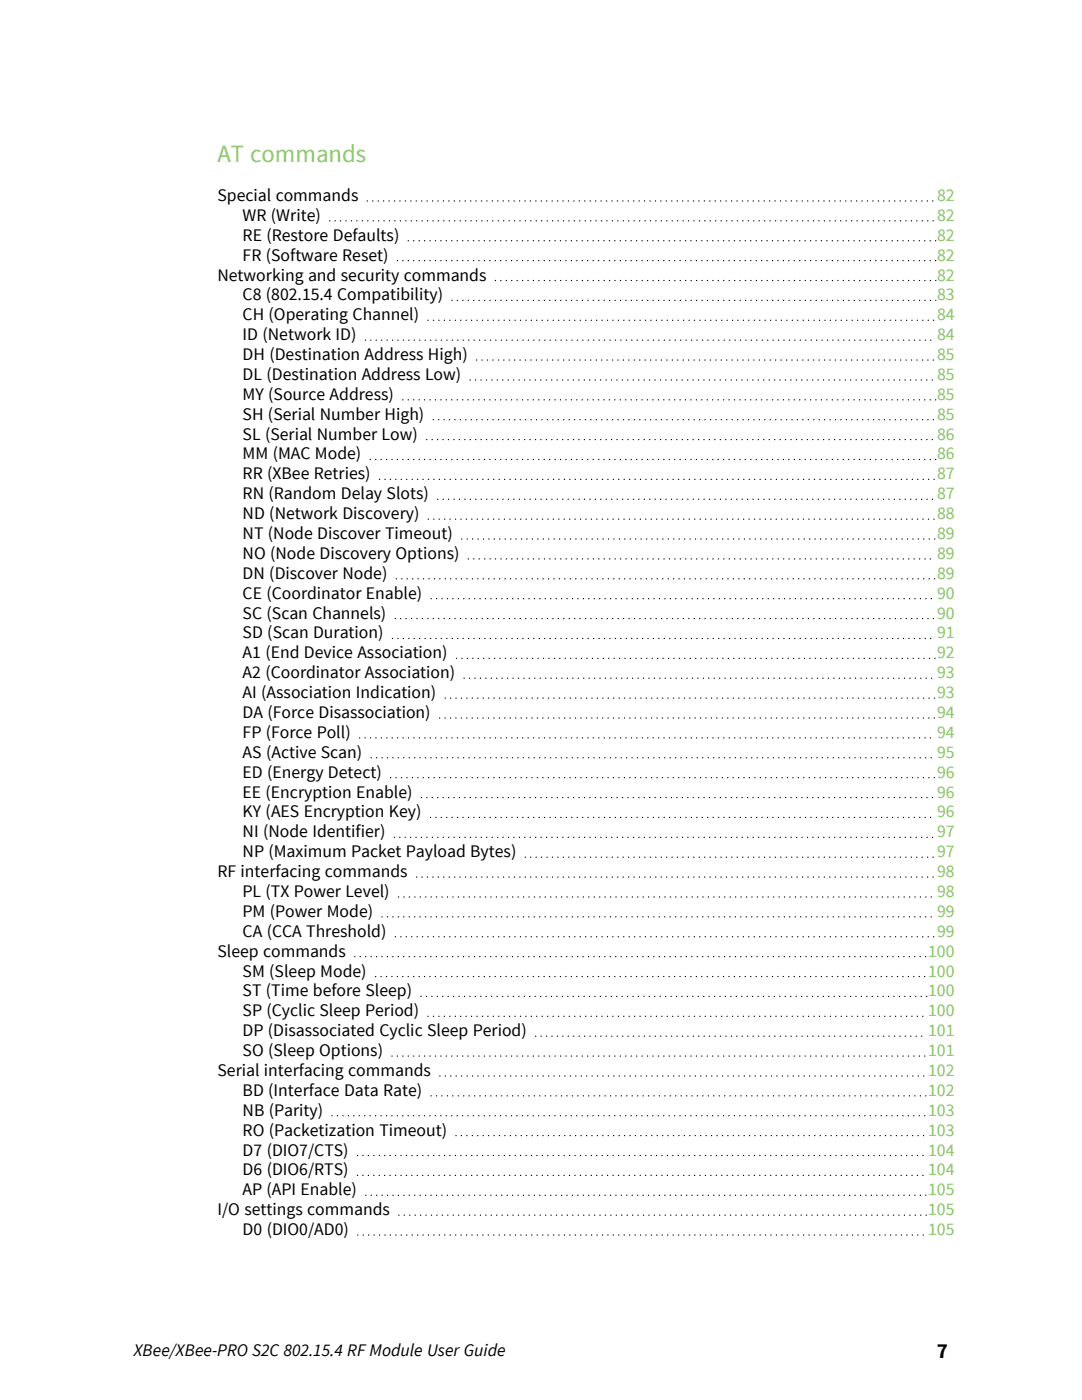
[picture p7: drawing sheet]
<svg xmlns="http://www.w3.org/2000/svg" width="216mm" height="279mm" viewBox="0 0 216 279" stroke-linecap="round" stroke-linejoin="round" font-family="sans-serif">
<defs><g id="words">
<text font-size="4.9" fill="#84c361" x="43.4" y="32.3">AT commands</text>
<text font-size="4.2" x="186.9" y="271.1">7</text>
<g font-size="3.5">
<text x="43.4" y="40.1">Special commands</text>
<text x="48.4" y="44.1">WR (Write)</text>
<text x="48.4" y="48">RE (Restore Defaults)</text>
<text x="48.4" y="52">FR (Software Reset)</text>
<text x="43.4" y="56">Networking and security commands</text>
<text x="48.4" y="59.9">C8 (802.15.4 Compatibility)</text>
<text x="48.4" y="63.9">CH (Operating Channel)</text>
<text x="48.4" y="67.9">ID (Network ID)</text>
<text x="48.4" y="71.9">DH (Destination Address High)</text>
<text x="48.4" y="75.8">DL (Destination Address Low)</text>
<text x="48.4" y="79.8">MY (Source Address)</text>
<text x="48.4" y="83.8">SH (Serial Number High)</text>
<text x="48.4" y="87.7">SL (Serial Number Low)</text>
<text x="48.4" y="91.7">MM (MAC Mode)</text>
<text x="48.4" y="95.7">RR (XBee Retries)</text>
<text x="48.4" y="99.6">RN (Random Delay Slots)</text>
<text x="48.4" y="103.6">ND (Network Discovery)</text>
<text x="48.4" y="107.6">NT (Node Discover Timeout)</text>
<text x="48.4" y="111.5">NO (Node Discovery Options)</text>
<text x="48.4" y="115.5">DN (Discover Node)</text>
<text x="48.4" y="119.5">CE (Coordinator Enable)</text>
<text x="48.4" y="123.4">SC (Scan Channels)</text>
<text x="48.4" y="127.4">SD (Scan Duration)</text>
<text x="48.4" y="131.4">A1 (End Device Association)</text>
<text x="48.4" y="135.4">A2 (Coordinator Association)</text>
<text x="48.4" y="139.3">AI (Association Indication)</text>
<text x="48.4" y="143.3">DA (Force Disassociation)</text>
<text x="48.4" y="147.3">FP (Force Poll)</text>
<text x="48.4" y="151.2">AS (Active Scan)</text>
<text x="48.4" y="155.2">ED (Energy Detect)</text>
<text x="48.4" y="159.2">EE (Encryption Enable)</text>
<text x="48.4" y="163.1">KY (AES Encryption Key)</text>
<text x="48.4" y="167.1">NI (Node Identifier)</text>
<text x="48.4" y="171.1">NP (Maximum Packet Payload Bytes)</text>
<text x="43.4" y="175">RF interfacing commands</text>
<text x="48.4" y="179">PL (TX Power Level)</text>
<text x="48.4" y="183">PM (Power Mode)</text>
<text x="43.4" y="190.9">Sleep commands</text>
<text x="48.4" y="186.9">CA (CCA Threshold)</text>
<text x="48.4" y="194.9">SM (Sleep Mode)</text>
<text x="48.4" y="198.9">ST (Time before Sleep)</text>
<text x="48.4" y="202.8">SP (Cyclic Sleep Period)</text>
<text x="48.4" y="206.8">DP (Disassociated Cyclic Sleep Period)</text>
<text x="43.4" y="214.7">Serial interfacing commands</text>
<text x="48.4" y="210.8">SO (Sleep Options)</text>
<text x="48.4" y="218.7">BD (Interface Data Rate)</text>
<text x="48.4" y="222.7">NB (Parity)</text>
<text x="48.4" y="226.6">RO (Packetization Timeout)</text>
<text x="48.4" y="230.6">D7 (DIO7/CTS)</text>
<text x="48.4" y="234.6">D6 (DIO6/RTS)</text>
<text x="48.4" y="238.5">AP (API Enable)</text>
<text x="43.4" y="242.5">I/O settings commands</text>
<text x="48.4" y="246.5">D0 (DIO0/AD0)</text>
<text x="26.7" y="270.6">XBee/XBee-PRO S2C 802.15.4 RF Module User Guide</text>
</g>
<g font-size="3.5" fill="#84c361">
<text x="187" y="40.1">82</text>
<text x="187" y="44.1">82</text>
<text x="187" y="48">82</text>
<text x="187" y="52">82</text>
<text x="187" y="56">82</text>
<text x="187" y="59.9">83</text>
<text x="187" y="63.9">84</text>
<text x="187" y="67.9">84</text>
<text x="187" y="71.9">85</text>
<text x="187" y="75.8">85</text>
<text x="187" y="79.8">85</text>
<text x="187" y="83.8">85</text>
<text x="187" y="87.7">86</text>
<text x="187" y="91.7">86</text>
<text x="187" y="95.7">87</text>
<text x="187" y="99.6">87</text>
<text x="187" y="103.6">88</text>
<text x="187" y="107.6">89</text>
<text x="187" y="111.5">89</text>
<text x="187" y="115.5">89</text>
<text x="187" y="119.5">90</text>
<text x="187" y="123.4">90</text>
<text x="187" y="127.4">91</text>
<text x="187" y="131.4">92</text>
<text x="187" y="135.4">93</text>
<text x="187" y="139.3">93</text>
<text x="187" y="143.3">94</text>
<text x="187" y="147.3">94</text>
<text x="187" y="151.2">95</text>
<text x="187" y="155.2">96</text>
<text x="187" y="159.2">96</text>
<text x="187" y="163.1">96</text>
<text x="187" y="167.1">97</text>
<text x="187" y="171.1">97</text>
<text x="187" y="175">98</text>
<text x="187" y="179">98</text>
<text x="187" y="183">99</text>
<text x="185.2" y="190.9">100</text>
<text x="187" y="186.9">99</text>
<text x="185.2" y="194.9">100</text>
<text x="185.2" y="198.9">100</text>
<text x="185.2" y="202.8">100</text>
<text x="185.2" y="206.8">101</text>
<text x="185.2" y="210.8">101</text>
<text x="185.2" y="214.7">102</text>
<text x="185.2" y="218.7">102</text>
<text x="185.2" y="222.7">103</text>
<text x="185.2" y="226.6">103</text>
<text x="185.2" y="230.6">104</text>
<text x="185.2" y="234.6">104</text>
<text x="185.2" y="238.5">105</text>
<text x="185.2" y="242.5">105</text>
<text x="185.2" y="246.5">105</text>
</g>
</g></defs>
<g fill="none" stroke="#000" stroke-width=".26" stroke-dasharray="0 1.1">
<path d="M65.8 44.1h120.9M73.3 40.1h113.4M79.3 52h107.4M81.5 48h105.2M90.2 59.9h96.5M98.8 56h87.9M72.9 67.9h113.8M80.4 79.8h106.3M85.4 63.9h101.3M93.8 75.8h92.9M95.1 71.9h91.6M73.9 91.7h112.8"/>
<path d="M75.7 95.7h111M85.1 87.7h101.6M86.4 83.8h100.3M87.3 99.6h99.4M79.1 115.5h107.6M85.5 103.6h101.2M86 119.5h100.7M92.1 107.6h94.6M93.4 111.5h93.3M78.3 127.4h108.4M78.9 123.4h107.8M88.8 139.3h97.9"/>
<path d="M91.1 131.4h95.6M92.6 135.4h94.1M71.7 147.3h115M74 151.2h112.7M77.9 155.2h108.8M84.1 159.2h102.6M87.7 143.3h99M78.7 167.1h108M79.5 179h107.2M83.1 175h103.6M85.9 163.1h100.8M104.8 171.1h81.9"/>
<path d="M70.8 190.9h114.1M74.9 194.9h110M76.2 183h110.5M78.9 186.9h107.8M84 198.9h100.9M78.2 210.8h106.7M85.4 202.8h99.5M86 218.7h98.9M87.8 214.7h97.1M106.9 206.8h78M66.3 222.7h118.6M71.3 234.6h113.6"/>
<path d="M71.3 230.6h113.6M73 238.5h111.9M91 226.6h93.9M71.4 246.5h113.5M79.6 242.5h105.3"/>
</g>
<use href="#words"/>
</svg>
